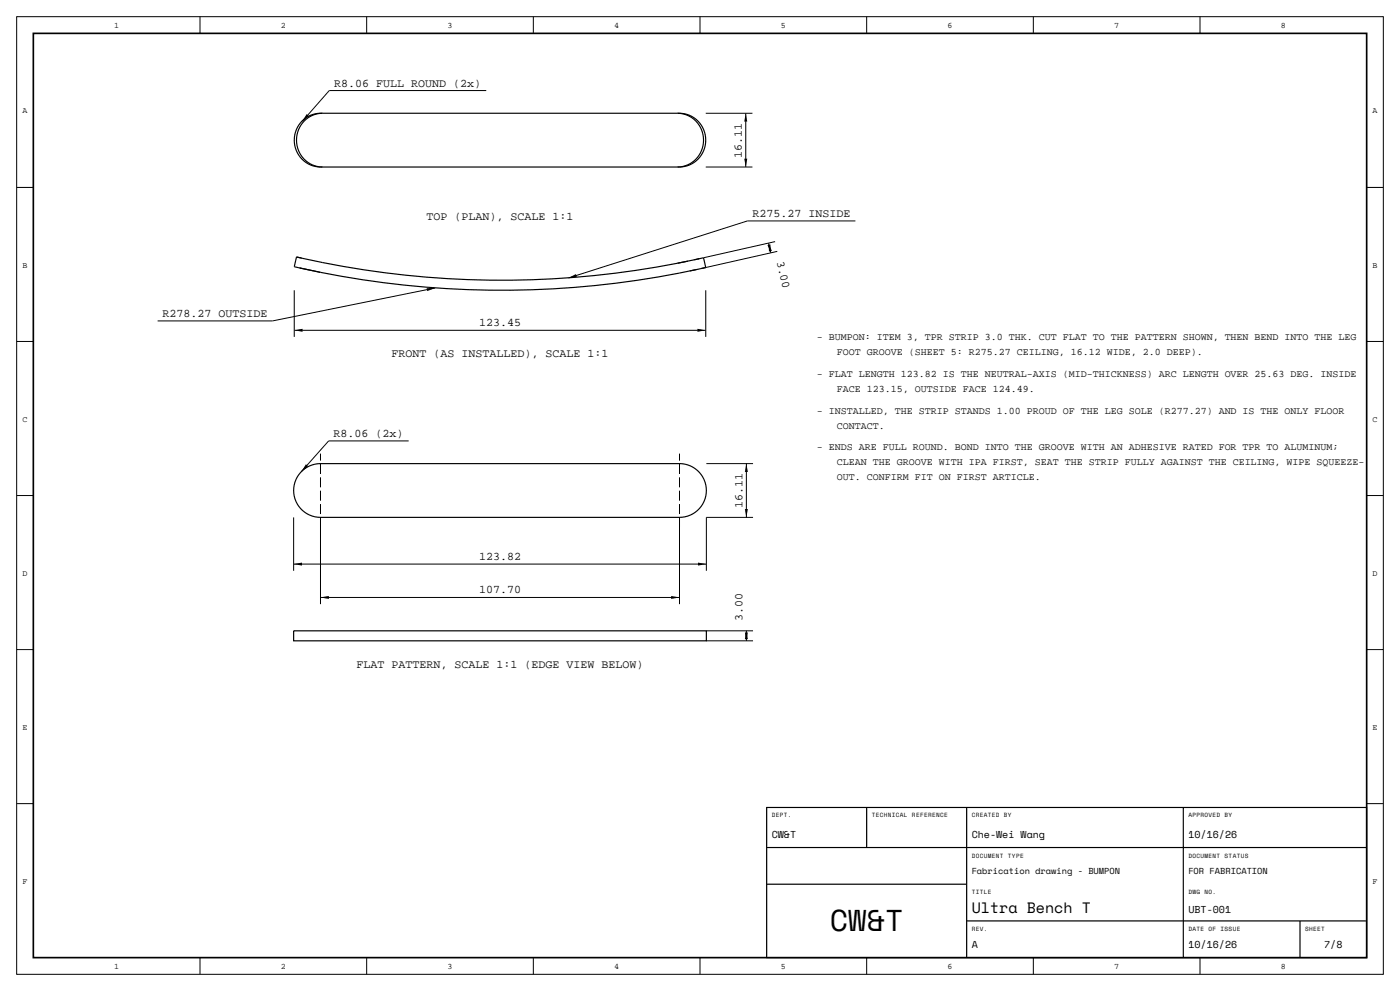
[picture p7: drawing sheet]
<svg xmlns="http://www.w3.org/2000/svg" width="420mm" height="297mm" viewBox="0 0 420 297" stroke-linecap="round" stroke-linejoin="round" font-family="sans-serif">
<defs><g id="words">
<text font-size="9" x="249" y="279">CW&amp;T</text>
<text font-size="4.5" x="291.5" y="273.5">Ultra Bench T</text>
<g font-size="3.5">
<text x="100.3" y="25.9">R8.06 FULL ROUND (2x)</text>
<text x="222.5" y="47.3" transform="rotate(-90 222.5 47.3)">16.11</text>
<text x="225.7" y="65">R275.27 INSIDE</text>
<text x="127.9" y="66.1">TOP (PLAN), SCALE 1:1</text>
<text x="233.1" y="78.4" transform="rotate(77 233.1 78.4)">3.00</text>
<text x="48.8" y="95">R278.27 OUTSIDE</text>
<text x="143.7" y="97.8">123.45</text>
<text x="117.4" y="107">FRONT (AS INSTALLED), SCALE 1:1</text>
<text x="100.1" y="130.9">R8.06 (2x)</text>
<text x="222.7" y="152.2" transform="rotate(-90 222.7 152.2)">16.11</text>
<text x="143.7" y="167.9">123.82</text>
<text x="143.7" y="177.9">107.70</text>
<text x="222.7" y="186.1" transform="rotate(-90 222.7 186.1)">3.00</text>
<text x="107" y="200.1">FLAT PATTERN, SCALE 1:1 (EDGE VIEW BELOW)</text>
</g>
<g font-size="3">
<text x="245" y="102">- BUMPON: ITEM 3, TPR STRIP 3.0 THK. CUT FLAT TO THE PATTERN SHOWN, THEN BEND INTO THE LEG</text>
<text x="251" y="106.5">FOOT GROOVE (SHEET 5: R275.27 CEILING, 16.12 WIDE, 2.0 DEEP).</text>
<text x="245" y="113">- FLAT LENGTH 123.82 IS THE NEUTRAL-AXIS (MID-THICKNESS) ARC LENGTH OVER 25.63 DEG. INSIDE</text>
<text x="251" y="117.5">FACE 123.15, OUTSIDE FACE 124.49.</text>
<text x="245" y="124">- INSTALLED, THE STRIP STANDS 1.00 PROUD OF THE LEG SOLE (R277.27) AND IS THE ONLY FLOOR</text>
<text x="251" y="128.5">CONTACT.</text>
<text x="245" y="135">- ENDS ARE FULL ROUND. BOND INTO THE GROOVE WITH AN ADHESIVE RATED FOR TPR TO ALUMINUM;</text>
<text x="251" y="139.5">CLEAN THE GROOVE WITH IPA FIRST, SEAT THE STRIP FULLY AGAINST THE CEILING, WIPE SQUEEZE-</text>
<text x="251" y="144">OUT. CONFIRM FIT ON FIRST ARTICLE.</text>
<text x="231.5" y="251">CW&amp;T</text>
<text x="291.5" y="251">Che-Wei Wang</text>
<text x="356.5" y="251">10/16/26</text>
<text x="356.5" y="273.5">UBT-001</text>
<text x="291.5" y="284">A</text>
<text x="356.5" y="284">10/16/26</text>
<text x="397.2" y="284">7/8</text>
</g>
<g font-size="2.6">
<text x="291.5" y="262">Fabrication drawing - BUMPON</text>
<text x="356.5" y="262">FOR FABRICATION</text>
</g>
<g font-size="2.5">
<text x="34.3" y="8.5">1</text>
<text x="84.3" y="8.5">2</text>
<text x="134.3" y="8.5">3</text>
<text x="184.2" y="8.5">4</text>
<text x="234.2" y="8.5">5</text>
<text x="284.3" y="8.5">6</text>
<text x="334.3" y="8.5">7</text>
<text x="384.3" y="8.5">8</text>
<text x="6.7" y="34">A</text>
<text x="411.7" y="34">A</text>
<text x="6.7" y="80.2">B</text>
<text x="411.7" y="80.2">B</text>
<text x="6.7" y="126.3">C</text>
<text x="411.7" y="126.3">C</text>
<text x="6.7" y="172.5">D</text>
<text x="411.7" y="172.5">D</text>
<text x="6.7" y="218.7">E</text>
<text x="411.7" y="218.7">E</text>
<text x="6.7" y="264.9">F</text>
<text x="411.7" y="264.9">F</text>
<text x="34.3" y="290.5">1</text>
<text x="84.3" y="290.5">2</text>
<text x="134.3" y="290.5">3</text>
<text x="184.2" y="290.5">4</text>
<text x="234.2" y="290.5">5</text>
<text x="284.3" y="290.5">6</text>
<text x="334.3" y="290.5">7</text>
<text x="384.3" y="290.5">8</text>
</g>
<g font-size="1.8">
<text x="231.5" y="245">DEPT.</text>
<text x="261.5" y="245">TECHNICAL</text>
<text x="273.6" y="245">REFERENCE</text>
<text x="291.5" y="245">CREATED</text>
<text x="301.2" y="245">BY</text>
<text x="356.5" y="245">APPROVED</text>
<text x="367.4" y="245">BY</text>
<text x="291.5" y="257">DOCUMENT</text>
<text x="302.4" y="257">TYPE</text>
<text x="356.5" y="257">DOCUMENT</text>
<text x="367.4" y="257">STATUS</text>
<text x="291.5" y="268">TITLE</text>
<text x="356.5" y="268">DWG</text>
<text x="361.3" y="268">NO.</text>
<text x="291.5" y="279">REV.</text>
<text x="356.5" y="279">DATE</text>
<text x="362.5" y="279">OF</text>
<text x="366.2" y="279">ISSUE</text>
<text x="391.5" y="279">SHEET</text>
</g>
</g></defs>
<path d="M10 10h400v277h-400z" fill="none" stroke="#000" stroke-width=".5"/>
<g fill="none" stroke="#000" stroke-width=".3">
<path d="M5 5h410v287h-410zM60 5v5M110 5v5M160 5v5M210 5v5M260 5v5M310 5v5M360 5v5M145.9 27.1h-47.1l-8.1 9.3M211.7 33.9h14M223.7 33.9v16.2M5 56.2h5"/>
<path d="M211.7 50.1h14M410 56.2h5M230.6 72.9l.6 2.9M232.5 72.4l-21.4 4.9M233.2 75.3l-21.5 4.9M256.6 66.2h-32.4l-53.7 17.1M88.3 87v14M88.3 99h123.4M130.5 86.3l-48.7 9.9h-34.5M211.7 87v14M5 102.3h5M410 102.3h5"/>
<path d="M122.6 132.1h-24l-8.1 9.2M211.9 138.9h14M223.9 138.9v16.2M5 148.5h5M88.1 155.1v16M96.1 155.1v26M203.9 155.1v26M225.9 155.1h-14v16M410 148.5h5M88.1 169.1h123.8M96.1 179.1h107.8M5 194.7h5"/>
<path d="M211.9 192.1h14M211.9 189.1h14M223.9 189.1v3M410 194.7h5M5 240.8h5M410 240.8h5M60 287v5M110 287v5M160 287v5M210 287v5M260 287v5M310 287v5"/>
<path d="M360 287v5"/>
</g>
<g fill="none" stroke="#000" stroke-width=".35">
<path d="M96.8 33.9a8.1 8.1 0 0 0-8.5 8.1 8.1 8.1 0 0 0 8.5 8.1M96.8 33.9a8.1 8.1 0 0 0-7.8 8.1 8.1 8.1 0 0 0 7.8 8.1M96.8 33.9h106.4M203.2 33.9a8.1 8.1 0 0 1 8.5 8.1 8.1 8.1 0 0 1-8.5 8.1M203.2 33.9a8.1 8.1 0 0 1 7.9 8.1 8.1 8.1 0 0 1-7.9 8.1M96.8 50.1h106.4M89 77l-.7 2.9 7.9 1.7M89 77l1.5 .4M89 77l7.8 1.7M96.7 78.7h.1M96.8 78.7a275.3 275.3 0 0 0 106.4 .2M203.2 78.9l7.9-1.6 .6 2.9"/>
<path d="M206.4 78.3l-3.2 .6M209.7 77.5l-1.4 .4M89.9 80.3l6.2 1.3M208.9 80.8l-1.9 .4M211.7 80.2a278.3 278.3 0 0 1-115.5 1.4M211.7 80.2l-1.3 .3M90.2 141.6a8.1 8.1 0 0 1 5.9-2.7h107.8a8.1 8.1 0 0 1 8 8.1 8.1 8.1 0 0 1-8 8.1h-107.8a8.1 8.1 0 0 1-7.3-4.8 8.1 8.1 0 0 1 1.4-8.7zM88.1 189.1h123.8v3h-123.8zM230 242h180v45h-180zM230 254h180M260 242v12M290 242v45"/>
<path d="M355 242v45M230 265h60M290 276h120M390 276v11"/>
</g>
<g fill="#000">
<path d="M92 34.2l.7 .6-2 1.6zM223.7 33.9l.5 2.5h-.9zM223.3 47.6h.9l-.5 2.5zM230.6 72.9l1 2.3-.9 .2zM230.2 73.4l.9-.2 .1 2.6zM88.3 99l2.5-.5v.9zM128 86.4l2.5-.1-2.3 .9zM170.5 83.3l2.3-1.2 .3 .9zM209.2 98.5l2.5 .5-2.5 .4zM223.9 138.9l.5 2.5h-.9zM91.8 139.1l.6 .6-1.9 1.6zM223.5 152.6h.9l-.5 2.5z"/>
<path d="M88.1 169.1l2.5-.5v.9zM96.1 179.1l2.5-.5v.9zM201.4 178.6l2.5 .5-2.5 .4zM209.4 168.6l2.5 .5-2.5 .4zM223.5 189.6h.9l-.5 2.5zM223.9 189.1l.5 2.5h-.9z"/>
</g>
<path d="M96.1 158.1v-22.2M203.9 158.1v-22.2" fill="none" stroke="#000" stroke-width=".3" stroke-dasharray="3 1" stroke-linecap="butt"/>
<use href="#words"/>
</svg>
